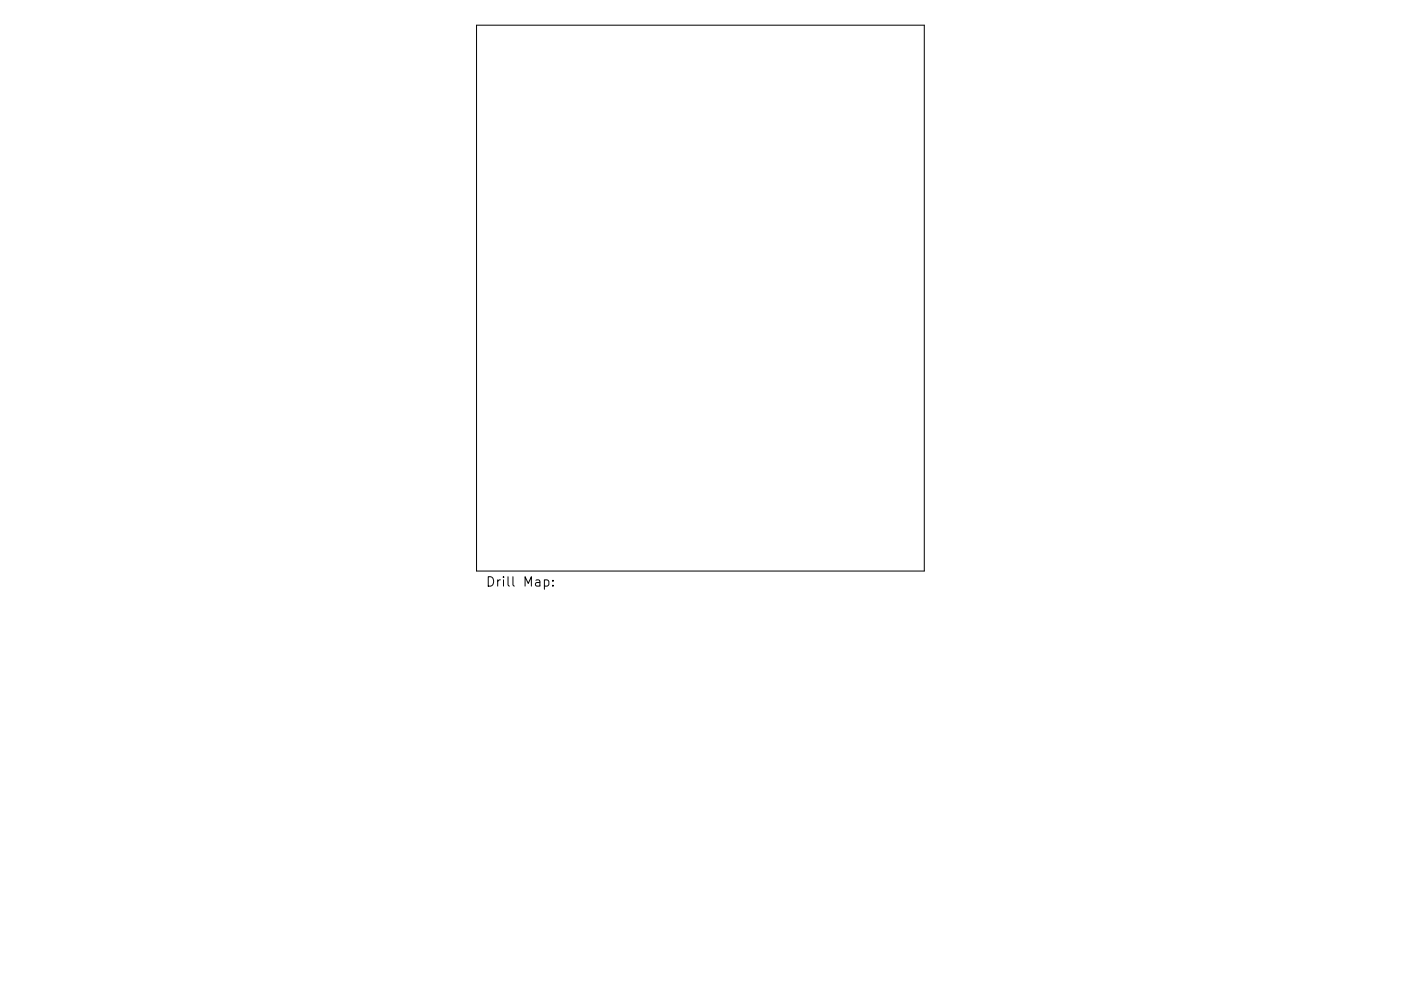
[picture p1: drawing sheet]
<svg xmlns="http://www.w3.org/2000/svg" width="297mm" height="210mm" viewBox="0 0 297 210" stroke-linecap="round" stroke-linejoin="round" font-family="sans-serif">
<defs><g id="words">
<text font-size="2.8" x="102.9" y="124.5">Drill Map:</text>
</g></defs>
<path d="M101 5.3h95v115.9h-95zM115.4 123.1l.6-.1 .4 .4v.6l-.2 .3h-.8M117.2 124.2v.2M117.2 123.1v.2" fill="none" stroke="#000" stroke-width=".21"/>
<use href="#words"/>
</svg>
